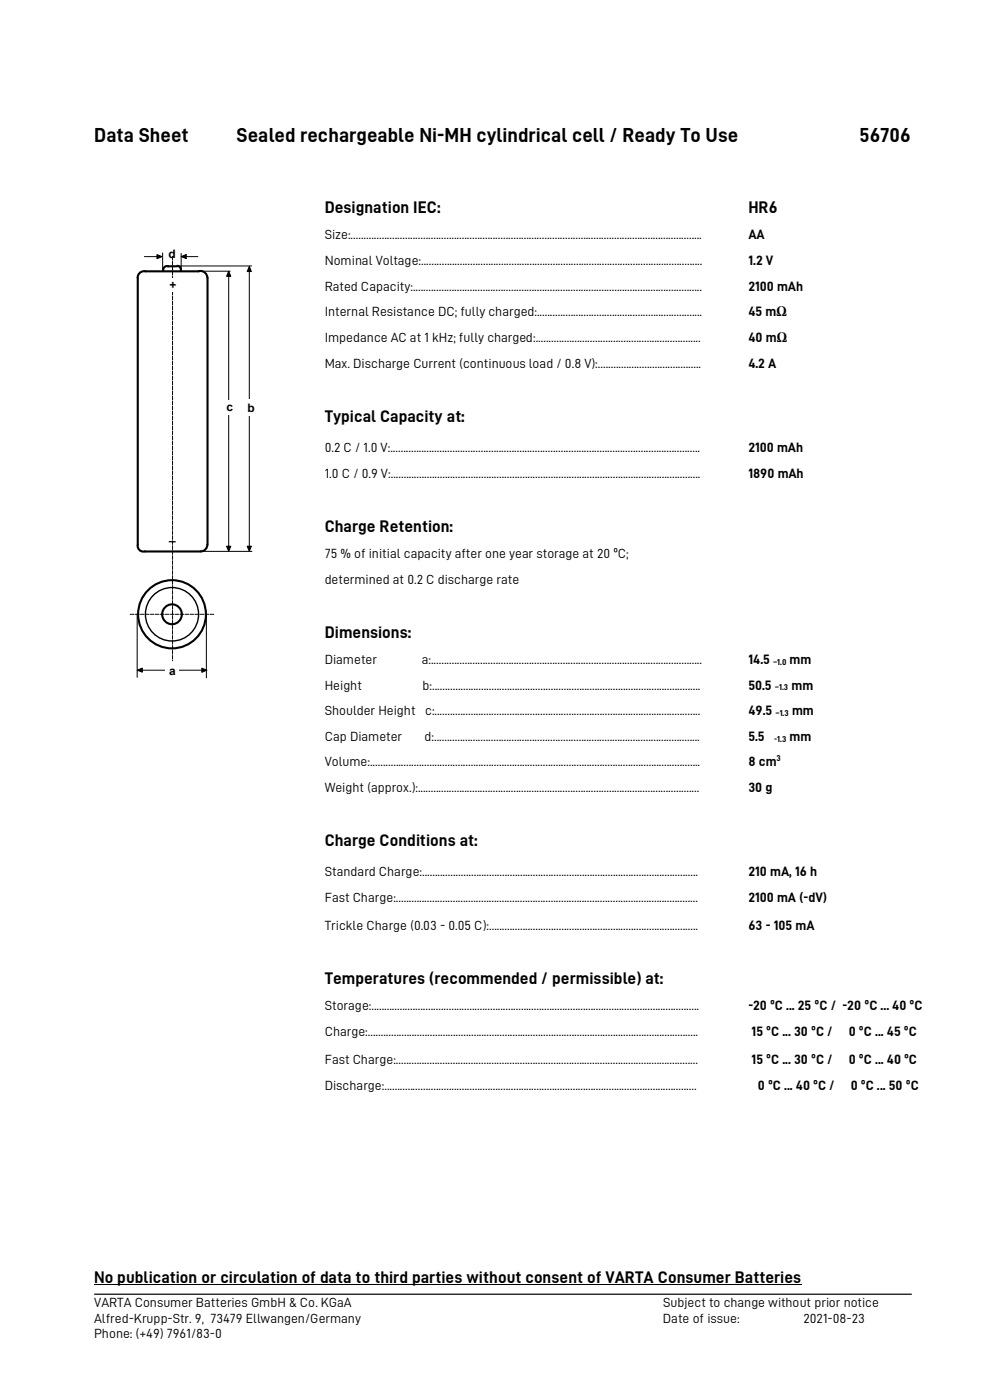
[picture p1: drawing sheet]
<svg xmlns="http://www.w3.org/2000/svg" width="210mm" height="297mm" viewBox="0 0 210 297" stroke-linecap="round" stroke-linejoin="round" font-family="sans-serif">
<defs><g id="words">
<g font-size="4.2">
<text x="20" y="30.2">Data Sheet</text>
<text x="50.2" y="30.2">Sealed rechargeable Ni-MH cylindrical cell / Ready To Use</text>
<text x="182.3" y="30.2">56706</text>
</g>
<g font-size="3.5">
<text x="68.9" y="45.2">Designation IEC:</text>
<text x="158.7" y="45.2">HR6</text>
<text x="68.9" y="89.5">Typical Capacity at:</text>
<text x="68.9" y="112.8">Charge Retention:</text>
<text x="68.9" y="135.3">Dimensions:</text>
<text x="68.9" y="179.5">Charge Conditions at:</text>
<text x="68.9" y="208.8">Temperatures (recommended / permissible) at:</text>
<text x="20" y="272.2">No publication or circulation of data to third parties without consent of VARTA Consumer Batteries</text>
</g>
<g font-size="2.8">
<text x="68.9" y="50.8">Size:........................................................................................................................................</text>
<text x="158.7" y="50.8">AA</text>
<text x="68.9" y="56.2">Nominal Voltage:.............................................................................................................</text>
<text x="158.7" y="56.2">1.2 V</text>
<text x="68.9" y="61.6">Rated Capacity:................................................................................................................</text>
<text x="158.7" y="61.6">2100 mAh</text>
<text x="68.9" y="67.1">Internal Resistance DC; fully charged:................................................................</text>
<text x="158.7" y="67">45 mΩ</text>
<text x="68.9" y="72.5">Impedance AC at 1 kHz; fully charged:................................................................</text>
<text x="68.9" y="78">Max. Discharge Current (continuous load / 0.8 V):........................................</text>
<text x="158.7" y="72.5">40 mΩ</text>
<text x="158.7" y="78">4.2 A</text>
<text x="68.9" y="95.9">0.2 C / 1.0 V:........................................................................................................................</text>
<text x="158.7" y="95.9">2100 mAh</text>
<text x="68.9" y="101.3">1.0 C / 0.9 V:........................................................................................................................</text>
<text x="158.7" y="101.3">1890 mAh</text>
<text x="68.9" y="118.4">75 % of initial capacity after one year storage at 20 ºC;</text>
<text x="68.9" y="123.8">determined at 0.2 C discharge rate</text>
<text x="68.9" y="140.9">Diameter</text>
<text x="89.5" y="140.9">a:.........................................................................................................</text>
<text x="158.7" y="140.9">14.5</text>
<text x="167.5" y="140.9">mm</text>
<text x="68.9" y="146.3">Height</text>
<text x="89.7" y="146.3">b:........................................................................................................</text>
<text x="158.7" y="146.3">50.5</text>
<text x="167.9" y="146.3">mm</text>
<text x="68.9" y="151.7">Shoulder Height</text>
<text x="90.2" y="151.7">c:.......................................................................................................</text>
<text x="158.7" y="151.7">49.5</text>
<text x="168" y="151.7">mm</text>
<text x="68.9" y="157.1">Cap Diameter</text>
<text x="90" y="157.1">d:.......................................................................................................</text>
<text x="158.7" y="157.1">5.5</text>
<text x="167.5" y="157.1">mm</text>
<text x="68.9" y="162.6">Volume:................................................................................................................................</text>
<text x="68.9" y="168">Weight (approx.):.............................................................................................................</text>
<text x="158.7" y="162.6">8 cm</text>
<text x="158.7" y="168">30 g</text>
<text x="68.9" y="185.9">Standard Charge:...........................................................................................................</text>
<text x="158.7" y="185.9">210 mA, 16 h</text>
<text x="68.9" y="191.3">Fast Charge:.....................................................................................................................</text>
<text x="158.7" y="191.3">2100 mA (-dV)</text>
<text x="68.9" y="197.3">Trickle Charge (0.03 - 0.05 C):.................................................................................</text>
<text x="158.7" y="197.3">63 - 105 mA</text>
<text x="68.9" y="214.4">Storage:...............................................................................................................................</text>
<text x="158.7" y="214.4">-20 ºC ... 25 ºC / -20 ºC ... 40 ºC</text>
<text x="68.9" y="219.8">Charge:................................................................................................................................</text>
<text x="159.4" y="219.8">15 ºC ... 30 ºC /</text>
<text x="180" y="219.8">0 ºC ... 45 ºC</text>
<text x="68.9" y="225.8">Fast Charge:.....................................................................................................................</text>
<text x="159.4" y="225.8">15 ºC ... 30 ºC /</text>
<text x="180" y="225.8">0 ºC ... 40 ºC</text>
<text x="68.9" y="231.2">Discharge:.........................................................................................................................</text>
<text x="160.8" y="231.2">0 ºC ... 40 ºC /</text>
<text x="180.5" y="231.2">0 ºC ... 50 ºC</text>
<text x="20" y="277.3">VARTA Consumer Batteries GmbH &amp; Co. KGaA</text>
<text x="20" y="280.6">Alfred-Krupp-Str. 9, 73479 Ellwangen/Germany</text>
<text x="140.6" y="280.6">Date of issue:</text>
<text x="140.7" y="277.3">Subject to change without prior notice</text>
<text x="170.4" y="280.6">2021-08-23</text>
<text x="20" y="283.9">Phone: (+49) 7961/83-0</text>
</g>
<g font-size="2.5">
<text x="35.8" y="54.8">d</text>
<text x="35.9" y="61.2">+</text>
<text x="48" y="87.3">c</text>
<text x="52.5" y="87.3">b</text>
<text x="35.9" y="114.6">_</text>
<text x="35.9" y="143.2">a</text>
</g>
<g font-size="1.8">
<text x="164" y="141.1">–1.0</text>
<text x="164.4" y="146.5">–1.3</text>
<text x="164.5" y="151.9">–1.3</text>
<text x="164.3" y="157.3">-1.3</text>
<text x="164.7" y="161.5">3</text>
</g>
</g></defs>
<path d="M20 274.6h173.4" fill="none" stroke="#000" stroke-width=".25"/>
<path d="M20 272.5h150" fill="none" stroke="#000" stroke-width=".21"/>
<path d="M10.5 50.5h47.6v95.7h-47.6z" fill="#fff"/>
<path d="M30.9 57.6a1.36 1.36 0 0 0-1.7 1.4v56.6a1.2 1.2 0 0 0 1.6 1.4M30.9 57.6l11.5-.1a1.45 1.45 0 0 1 1.6 1.4M44 58.9v56.6M44 115.5v.1a1.39 1.39 0 0 1-1.4 1.4h-11.8" fill="none" stroke="#000" stroke-width=".44"/>
<path d="M36.6 54.4v85.8" fill="none" stroke="#000" stroke-width=".21" stroke-dasharray=".8 .3"/>
<path d="M42.2 57.5h6.6M48.5 58.3v57.9M52.9 57.3v58.9M42.6 117h10.9" fill="none" stroke="#000" stroke-width=".21"/>
<path d="M48.5 57.5l.5 1.1h-.9zM52.9 56.5l.4 1.1h-.9zM48.1 115.9h.9l-.5 1.1zM52.4 115.9h.9l-.4 1.1z" fill="#000" stroke="#000" stroke-width=".21"/>
<g fill="#fff">
<path d="M47.3 85h2.8v3h-2.8z"/>
<path d="M35.4 58.9h2.6v3h-2.6z"/>
</g>
<circle cx="36.5" cy="130.3" r="7.2" fill="none" stroke="#000" stroke-width=".44"/>
<circle cx="36.5" cy="130.3" r="5.7" fill="none" stroke="#000" stroke-width=".3"/>
<path d="M27.6 130.3h17.8" fill="none" stroke="#000" stroke-width=".21" stroke-dasharray=".8 .3"/>
<path d="M29.1 130.3v13.4M29.9 142.2h13.2" fill="none" stroke="#000" stroke-width=".21"/>
<path d="M29.1 142.2l1.1-.5v.9zM42.8 141.8l1.1 .4-1.1 .4z" fill="#000" stroke="#000" stroke-width=".21"/>
<path d="M35.2 140.6h2.8v3.6h-2.8z" fill="#fff"/>
<path d="M34.5 53.7v3.6M38 56.4h15.4M38.4 53.7v3.5M43.8 130.3v13.5" fill="none" stroke="#000" stroke-width=".21"/>
<g fill="none" stroke="#000" stroke-width=".44">
<path d="M35.6 56.5h1.9M35.7 56.5a.79 .79 0 0 0-1.1 .9M37.6 56.4a.81 .81 0 0 1 .8 1"/>
<circle cx="36.5" cy="130.3" r="2.1"/>
</g>
<path d="M51.8 84.8h2.9v3.5h-2.9z" fill="#fff"/>
<path d="M30.6 54.4h3M39.2 54.4h2.8" fill="none" stroke="#000" stroke-width=".21"/>
<path d="M33.3 54l1.1 .4-1.1 .5zM38.4 54.4l1.1-.4v.9z" fill="#000" stroke="#000" stroke-width=".21"/>
<use href="#words"/>
</svg>
